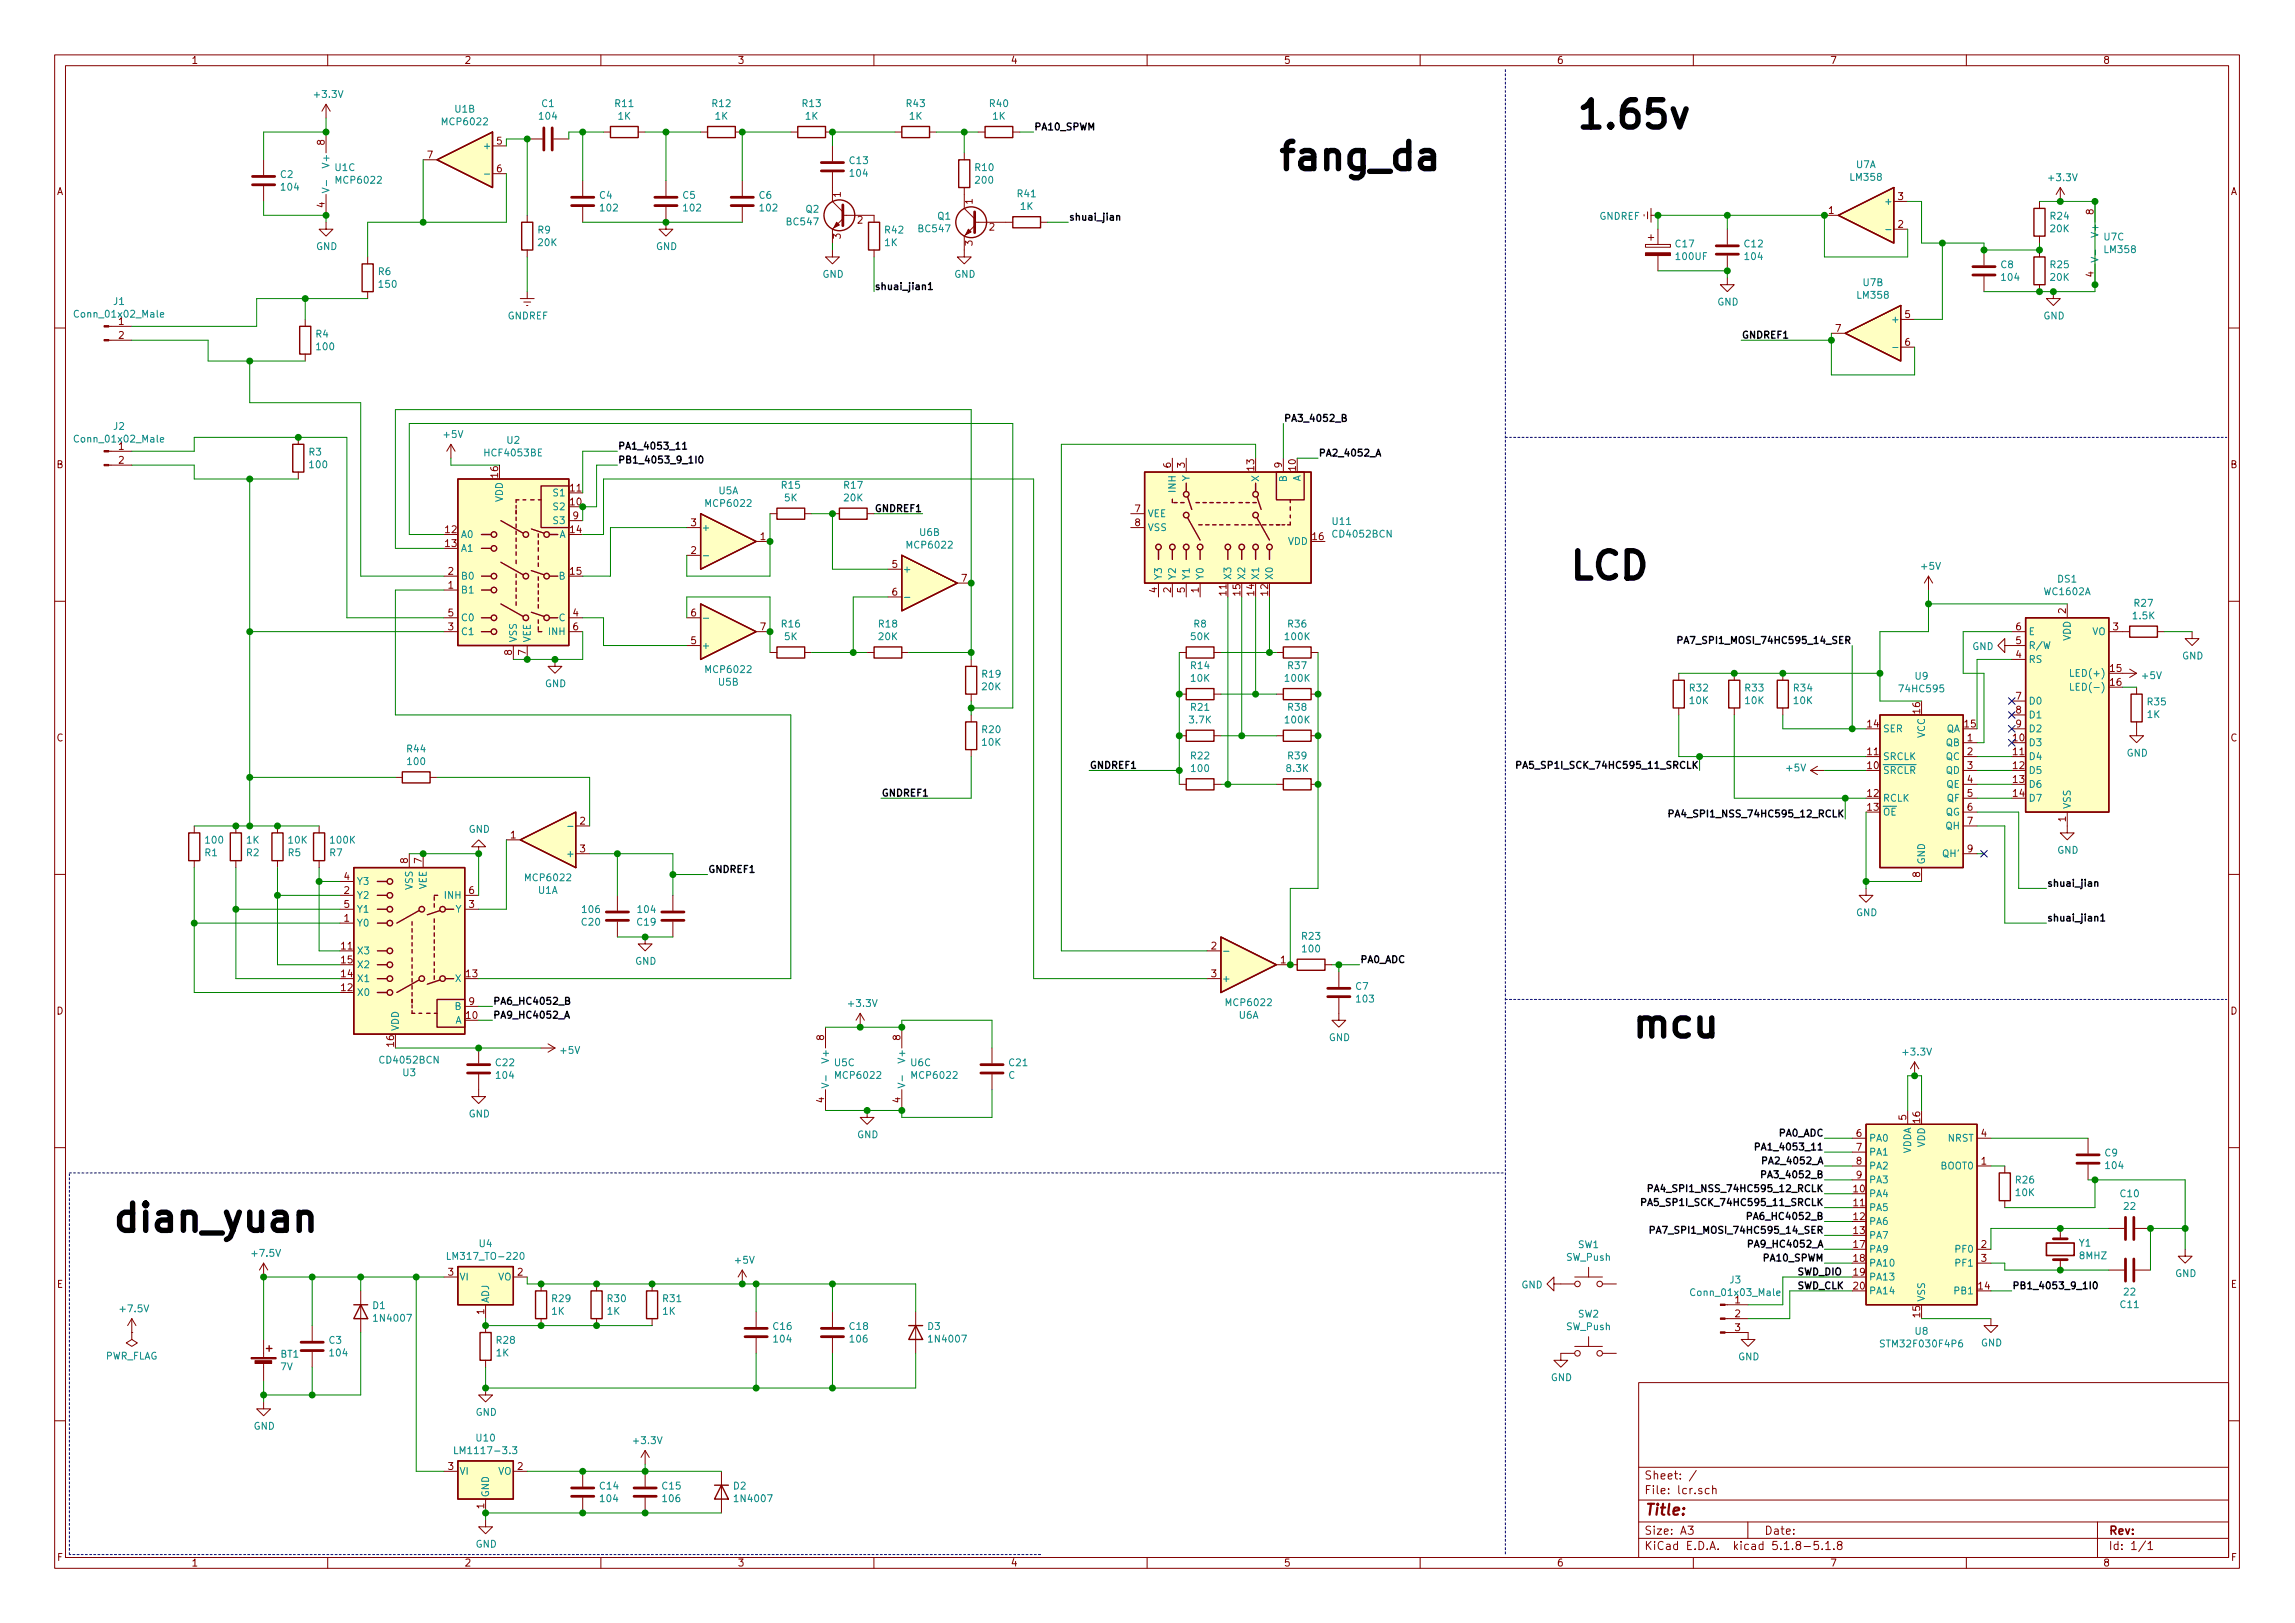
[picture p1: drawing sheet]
<svg xmlns="http://www.w3.org/2000/svg" width="420mm" height="297mm" viewBox="0 0 420 297" stroke-linecap="round" stroke-linejoin="round" font-family="sans-serif">
<defs><g id="words">
<g font-size="7">
<text x="288.3" y="23.5">1.65v</text>
<text x="233.7" y="31.1">fang_da</text>
<text x="287" y="106.1">LCD</text>
<text x="298.4" y="189.9">mcu</text>
<text x="20.3" y="225.4">dian_yuan</text>
</g>
<text font-size="2.8" fill="#840000" x="301" y="277.3">Title:</text>
<g font-size="2.1" fill="#840000">
<text x="301" y="273.5">File: lcr.sch</text>
<text x="301" y="270.8">Sheet: /</text>
<text x="301" y="280.9">Size: A3</text>
<text x="323" y="280.9">Date:</text>
<text x="386" y="280.9">Rev:</text>
<text x="301" y="283.7">KiCad E.D.A. kicad 5.1.8-5.1.8</text>
<text x="386" y="283.7">Id: 1/1</text>
</g>
<g font-size="1.8" fill="#840000">
<text x="35" y="11.7">1</text>
<text x="85" y="11.7">2</text>
<text x="135" y="11.7">3</text>
<text x="185" y="11.7">4</text>
<text x="235" y="11.7">5</text>
<text x="285" y="11.7">6</text>
<text x="335" y="11.7">7</text>
<text x="385" y="11.7">8</text>
<text x="59.4" y="26.6" transform="rotate(-90 59.4 26.6)">8</text>
<text x="78.3" y="29">7</text>
<text x="91" y="26.5">5</text>
<text x="10.4" y="35.7">A</text>
<text x="91" y="31.5">6</text>
<text x="408.4" y="35.7">A</text>
<text x="59.4" y="38" transform="rotate(-90 59.4 38)">4</text>
<text x="153.9" y="36.1" transform="rotate(-90 153.9 36.1)">1</text>
<text x="157" y="40.9">2</text>
<text x="178.1" y="37.3" transform="rotate(-90 178.1 37.3)">1</text>
<text x="334.8" y="39.2">1</text>
<text x="347.5" y="41.7">2</text>
<text x="347.5" y="36.6">3</text>
<text x="383.3" y="39.3" transform="rotate(-90 383.3 39.3)">8</text>
<text x="153.9" y="43.7" transform="rotate(-90 153.9 43.7)">3</text>
<text x="178.1" y="45" transform="rotate(-90 178.1 45)">3</text>
<text x="181.1" y="42.2">2</text>
<text x="383.3" y="50.7" transform="rotate(-90 383.3 50.7)">4</text>
<text x="21.7" y="59.5">1</text>
<text x="348.8" y="58.2">5</text>
<text x="21.7" y="62">2</text>
<text x="336.1" y="60.7">7</text>
<text x="348.8" y="63.3">6</text>
<text x="21.7" y="82.3">1</text>
<text x="10.4" y="85.7">B</text>
<text x="21.7" y="84.9">2</text>
<text x="91.2" y="87.4" transform="rotate(-90 91.2 87.4)">16</text>
<text x="104.4" y="90">11</text>
<text x="214.4" y="85.6" transform="rotate(-90 214.4 85.6)">6</text>
<text x="216.9" y="85.6" transform="rotate(-90 216.9 85.6)">3</text>
<text x="229.6" y="86.1" transform="rotate(-90 229.6 86.1)">13</text>
<text x="234.7" y="85.6" transform="rotate(-90 234.7 85.6)">9</text>
<text x="237.2" y="86.1" transform="rotate(-90 237.2 86.1)">10</text>
<text x="408.4" y="85.7">B</text>
<text x="104.4" y="92.5">10</text>
<text x="104.9" y="95">9</text>
<text x="207.8" y="93.8">7</text>
<text x="81.6" y="97.6">12</text>
<text x="81.6" y="100.1">13</text>
<text x="104.4" y="97.6">14</text>
<text x="126.5" y="101.4">2</text>
<text x="126.5" y="96.3">3</text>
<text x="139.2" y="98.8">1</text>
<text x="207.8" y="96.3">8</text>
<text x="240.3" y="98.8">16</text>
<text x="82.1" y="107.7">1</text>
<text x="82.1" y="105.2">2</text>
<text x="104.4" y="105.2">15</text>
<text x="163.3" y="103.9">5</text>
<text x="176" y="106.5">7</text>
<text x="82.1" y="112.8">5</text>
<text x="104.9" y="112.8">4</text>
<text x="126.5" y="112.8">6</text>
<text x="163.3" y="109">6</text>
<text x="211.8" y="108.5" transform="rotate(-90 211.8 108.5)">4</text>
<text x="214.4" y="108.5" transform="rotate(-90 214.4 108.5)">2</text>
<text x="216.9" y="108.5" transform="rotate(-90 216.9 108.5)">5</text>
<text x="219.5" y="108.5" transform="rotate(-90 219.5 108.5)">1</text>
<text x="224.5" y="109" transform="rotate(-90 224.5 109)">11</text>
<text x="227.1" y="109" transform="rotate(-90 227.1 109)">15</text>
<text x="229.6" y="109" transform="rotate(-90 229.6 109)">14</text>
<text x="232.2" y="109" transform="rotate(-90 232.2 109)">12</text>
<text x="378.2" y="112.3" transform="rotate(-90 378.2 112.3)">2</text>
<text x="82.1" y="115.4">3</text>
<text x="93.7" y="119.9" transform="rotate(-90 93.7 119.9)">8</text>
<text x="96.3" y="119.9" transform="rotate(-90 96.3 119.9)">7</text>
<text x="104.9" y="115.4">6</text>
<text x="126.5" y="117.9">5</text>
<text x="139.2" y="115.4">7</text>
<text x="369.1" y="117.9">5</text>
<text x="369.1" y="115.4">6</text>
<text x="386.9" y="115.4">3</text>
<text x="369.1" y="120.4">4</text>
<text x="386.4" y="123">15</text>
<text x="386.4" y="125.5">16</text>
<text x="351.5" y="130.5" transform="rotate(-90 351.5 130.5)">16</text>
<text x="369.1" y="128.1">7</text>
<text x="369.1" y="130.6">8</text>
<text x="10.4" y="135.7">C</text>
<text x="341.9" y="133.1">14</text>
<text x="359.7" y="133.1">15</text>
<text x="360.2" y="135.7">1</text>
<text x="368.6" y="135.7">10</text>
<text x="369.1" y="133.1">9</text>
<text x="408.4" y="135.7">C</text>
<text x="341.9" y="140.8">10</text>
<text x="341.9" y="138.2">11</text>
<text x="360.2" y="138.2">2</text>
<text x="360.2" y="140.8">3</text>
<text x="360.2" y="143.3">4</text>
<text x="368.6" y="138.2">11</text>
<text x="368.6" y="140.8">12</text>
<text x="368.6" y="143.3">13</text>
<text x="341.9" y="145.8">12</text>
<text x="341.9" y="148.4">13</text>
<text x="360.2" y="145.8">5</text>
<text x="360.2" y="148.4">6</text>
<text x="368.6" y="145.8">14</text>
<text x="93.5" y="153.5">1</text>
<text x="106.2" y="150.9">2</text>
<text x="106.2" y="156">3</text>
<text x="360.2" y="150.9">7</text>
<text x="360.2" y="156">9</text>
<text x="378.2" y="150.4" transform="rotate(-90 378.2 150.4)">1</text>
<text x="63" y="161.1">4</text>
<text x="74.7" y="158" transform="rotate(-90 74.7 158)">8</text>
<text x="77.2" y="158" transform="rotate(-90 77.2 158)">7</text>
<text x="351.5" y="160.5" transform="rotate(-90 351.5 160.5)">8</text>
<text x="63" y="163.6">2</text>
<text x="63" y="166.2">5</text>
<text x="85.9" y="166.2">3</text>
<text x="85.9" y="163.6">6</text>
<text x="62.5" y="173.8">11</text>
<text x="63" y="168.7">1</text>
<text x="221.8" y="173.8">2</text>
<text x="62.5" y="178.9">14</text>
<text x="62.5" y="176.3">15</text>
<text x="85.4" y="178.9">13</text>
<text x="221.8" y="178.9">3</text>
<text x="234.5" y="176.3">1</text>
<text x="10.4" y="185.7">D</text>
<text x="62.5" y="181.4">12</text>
<text x="85.9" y="183.9">9</text>
<text x="408.4" y="185.7">D</text>
<text x="72.1" y="191.5" transform="rotate(-90 72.1 191.5)">16</text>
<text x="85.4" y="186.5">10</text>
<text x="150.9" y="190.4" transform="rotate(-90 150.9 190.4)">8</text>
<text x="164.8" y="190.4" transform="rotate(-90 164.8 190.4)">8</text>
<text x="150.9" y="201.8" transform="rotate(-90 150.9 201.8)">4</text>
<text x="164.8" y="201.8" transform="rotate(-90 164.8 201.8)">4</text>
<text x="339.9" y="208.1">6</text>
<text x="349" y="205" transform="rotate(-90 349 205)">5</text>
<text x="351.5" y="205.5" transform="rotate(-90 351.5 205.5)">16</text>
<text x="362.7" y="208.1">4</text>
<text x="339.9" y="210.6">7</text>
<text x="339.9" y="213.1">8</text>
<text x="339.9" y="215.7">9</text>
<text x="362.7" y="213.1">1</text>
<text x="339.4" y="218.2">10</text>
<text x="339.4" y="220.8">11</text>
<text x="339.4" y="223.3">12</text>
<text x="339.4" y="225.8">13</text>
<text x="82.1" y="233.5">3</text>
<text x="94.8" y="233.5">2</text>
<text x="339.4" y="228.4">17</text>
<text x="339.4" y="230.9">18</text>
<text x="339.4" y="233.5">19</text>
<text x="362.7" y="228.4">2</text>
<text x="362.7" y="230.9">3</text>
<text x="10.4" y="235.7">E</text>
<text x="317.7" y="238.5">1</text>
<text x="339.4" y="236">20</text>
<text x="362.3" y="236">14</text>
<text x="408.4" y="235.7">E</text>
<text x="88.6" y="240.5" transform="rotate(-90 88.6 240.5)">1</text>
<text x="317.7" y="241.1">2</text>
<text x="317.7" y="243.6">3</text>
<text x="351.5" y="241" transform="rotate(-90 351.5 241)">15</text>
<text x="82.1" y="269">3</text>
<text x="94.8" y="269">2</text>
<text x="88.6" y="276.1" transform="rotate(-90 88.6 276.1)">1</text>
<text x="10.5" y="285.7">F</text>
<text x="35" y="286.7">1</text>
<text x="85" y="286.7">2</text>
<text x="135" y="286.7">3</text>
<text x="185" y="286.7">4</text>
<text x="235" y="286.7">5</text>
<text x="285" y="286.7">6</text>
<text x="335" y="286.7">7</text>
<text x="385" y="286.7">8</text>
<text x="408.5" y="285.7">F</text>
</g>
<g font-size="1.8" fill="#008484">
<text x="57.7" y="17.9">+3.3V</text>
<text x="81.2" y="22.9">MCP6022</text>
<text x="83.3" y="20.6">U1B</text>
<text x="98.8" y="21.9">104</text>
<text x="99.2" y="19.6">C1</text>
<text x="112.7" y="19.6">R11</text>
<text x="113.2" y="21.9">1K</text>
<text x="130.5" y="19.6">R12</text>
<text x="131" y="21.9">1K</text>
<text x="147" y="19.6">R13</text>
<text x="147.5" y="21.9">1K</text>
<text x="166" y="19.6">R43</text>
<text x="166.5" y="21.9">1K</text>
<text x="181.3" y="19.6">R40</text>
<text x="181.8" y="21.9">1K</text>
<text x="89" y="27.3">+</text>
<text x="51.4" y="32.6">C2</text>
<text x="51.6" y="34.9">104</text>
<text x="60.3" y="30.3" transform="rotate(-90 60.3 30.3)">V+</text>
<text x="61.4" y="31.3">U1C</text>
<text x="61.7" y="33.6">MCP6022</text>
<text x="155.6" y="30">C13</text>
<text x="155.7" y="32.3">104</text>
<text x="178.6" y="31.3">R10</text>
<text x="178.7" y="33.6">200</text>
<text x="338.9" y="33.1">LM358</text>
<text x="339.9" y="30.8">U7A</text>
<text x="375.2" y="33.2">+3.3V</text>
<text x="109.8" y="36.4">C4</text>
<text x="110" y="38.7">102</text>
<text x="125" y="36.4">C5</text>
<text x="125.2" y="38.7">102</text>
<text x="139" y="36.4">C6</text>
<text x="139.2" y="38.7">102</text>
<text x="144.2" y="41.2">BC547</text>
<text x="147.6" y="38.9">Q2</text>
<text x="171.7" y="40.2">Q1</text>
<text x="186.3" y="36.1">R41</text>
<text x="186.8" y="38.4">1K</text>
<text x="292.8" y="40.2">GNDREF</text>
<text x="345.5" y="37.5">+</text>
<text x="375.4" y="40.2">R24</text>
<text x="57.9" y="45.8">GND</text>
<text x="98.5" y="42.7">R9</text>
<text x="98.6" y="45">20K</text>
<text x="120.1" y="45.8">GND</text>
<text x="162" y="45">1K</text>
<text x="162.1" y="42.7">R42</text>
<text x="168.3" y="42.5">BC547</text>
<text x="306.8" y="45.3">C17</text>
<text x="307" y="47.6">100UF</text>
<text x="319.4" y="45.3">C12</text>
<text x="319.6" y="47.6">104</text>
<text x="375.4" y="42.5">20K</text>
<text x="384.2" y="43" transform="rotate(-90 384.2 43)">V+</text>
<text x="385.2" y="44">U7C</text>
<text x="385.4" y="46.3">LM358</text>
<text x="69.3" y="50.4">R6</text>
<text x="69.5" y="52.7">150</text>
<text x="150.6" y="50.8">GND</text>
<text x="174.7" y="50.8">GND</text>
<text x="341.1" y="52.4">U7B</text>
<text x="366.3" y="49.1">C8</text>
<text x="366.5" y="51.4">104</text>
<text x="375.4" y="49.1">R25</text>
<text x="375.4" y="51.4">20K</text>
<text x="14.1" y="58.1">Conn_01x02_Male</text>
<text x="20.8" y="55.8">J1</text>
<text x="92.9" y="58.5">GNDREF</text>
<text x="314.4" y="55.9">GND</text>
<text x="340.2" y="54.7">LM358</text>
<text x="346.8" y="59.1">+</text>
<text x="374.1" y="58.5">GND</text>
<text x="57.9" y="61.8">R4</text>
<text x="58.1" y="64.1">100</text>
<text x="14.1" y="81">Conn_01x02_Male</text>
<text x="20.8" y="78.7">J2</text>
<text x="56.6" y="83.4">R3</text>
<text x="81.3" y="80.1">+5V</text>
<text x="89" y="83.5">HCF4053BE</text>
<text x="92.9" y="81.2">U2</text>
<text x="56.8" y="85.7">100</text>
<text x="143.2" y="89.4">R15</text>
<text x="154.6" y="89.4">R17</text>
<text x="215.3" y="90" transform="rotate(-90 215.3 90)">INH</text>
<text x="217.8" y="88.1" transform="rotate(-90 217.8 88.1)">Y</text>
<text x="230.5" y="88.1" transform="rotate(-90 230.5 88.1)">X</text>
<text x="235.6" y="88.2" transform="rotate(-90 235.6 88.2)">B</text>
<text x="238.1" y="88.2" transform="rotate(-90 238.1 88.2)">A</text>
<text x="92.1" y="91.9" transform="rotate(-90 92.1 91.9)">VDD</text>
<text x="101.5" y="93.4">S2</text>
<text x="101.5" y="90.8">S1</text>
<text x="101.5" y="95.9">S3</text>
<text x="129.4" y="92.8">MCP6022</text>
<text x="131.6" y="90.5">U5A</text>
<text x="143.7" y="91.8">5K</text>
<text x="154.6" y="91.8">20K</text>
<text x="210.1" y="94.7">VEE</text>
<text x="84.3" y="98.5">A0</text>
<text x="84.3" y="101">A1</text>
<text x="102.4" y="98.5">A</text>
<text x="128.4" y="97.2">+</text>
<text x="166.2" y="100.4">MCP6022</text>
<text x="168.4" y="98.1">U6B</text>
<text x="210.1" y="97.2">VSS</text>
<text x="235.8" y="99.7">VDD</text>
<text x="244" y="96.1">U11</text>
<text x="244.2" y="98.4">CD4052BCN</text>
<text x="84.3" y="106.1">B0</text>
<text x="102.4" y="106.1">B</text>
<text x="165.2" y="104.8">+</text>
<text x="212.7" y="106.2" transform="rotate(-90 212.7 106.2)">Y3</text>
<text x="215.3" y="106.2" transform="rotate(-90 215.3 106.2)">Y2</text>
<text x="217.8" y="106.2" transform="rotate(-90 217.8 106.2)">Y1</text>
<text x="220.3" y="106.2" transform="rotate(-90 220.3 106.2)">Y0</text>
<text x="225.4" y="106.2" transform="rotate(-90 225.4 106.2)">X3</text>
<text x="228" y="106.2" transform="rotate(-90 228 106.2)">X2</text>
<text x="230.5" y="106.2" transform="rotate(-90 230.5 106.2)">X1</text>
<text x="233" y="106.2" transform="rotate(-90 233 106.2)">X0</text>
<text x="351.8" y="104.3">+5V</text>
<text x="376.8" y="106.6">DS1</text>
<text x="84.3" y="108.6">B1</text>
<text x="84.3" y="113.7">C0</text>
<text x="102.4" y="113.7">C</text>
<text x="374.4" y="108.9">WC1602A</text>
<text x="390.6" y="113.3">1.5K</text>
<text x="390.8" y="111">R27</text>
<text x="84.3" y="116.2">C1</text>
<text x="94.6" y="117.6" transform="rotate(-90 94.6 117.6)">VSS</text>
<text x="97.2" y="117.6" transform="rotate(-90 97.2 117.6)">VEE</text>
<text x="100.6" y="116.2">INH</text>
<text x="128.4" y="118.8">+</text>
<text x="143.2" y="114.8">R16</text>
<text x="143.7" y="117.2">5K</text>
<text x="160.9" y="114.8">R18</text>
<text x="160.9" y="117.2">20K</text>
<text x="218.1" y="117.2">50K</text>
<text x="218.6" y="114.8">R8</text>
<text x="235.4" y="117.2">100K</text>
<text x="235.9" y="114.8">R36</text>
<text x="361.1" y="119">GND</text>
<text x="371.3" y="118.8">R/W</text>
<text x="371.3" y="116.2">E</text>
<text x="379.1" y="117.3" transform="rotate(-90 379.1 117.3)">VDD</text>
<text x="383" y="116.2">VO</text>
<text x="99.8" y="125.8">GND</text>
<text x="129.4" y="123.2">MCP6022</text>
<text x="131.6" y="125.5">U5B</text>
<text x="179.9" y="124">R19</text>
<text x="218.1" y="122.5">R14</text>
<text x="218.1" y="124.8">10K</text>
<text x="235.4" y="124.8">100K</text>
<text x="235.9" y="122.5">R37</text>
<text x="350.7" y="124.4">U9</text>
<text x="371.3" y="121.3">RS</text>
<text x="379.8" y="123.9">LED(+)</text>
<text x="392.3" y="124.3">+5V</text>
<text x="399.5" y="120.7">GND</text>
<text x="179.9" y="126.3">20K</text>
<text x="218.1" y="130.1">R21</text>
<text x="235.9" y="130.1">R38</text>
<text x="309.4" y="126.6">R32</text>
<text x="309.4" y="128.9">10K</text>
<text x="319.6" y="126.6">R33</text>
<text x="319.6" y="128.9">10K</text>
<text x="328.4" y="126.6">R34</text>
<text x="328.4" y="128.9">10K</text>
<text x="348.1" y="126.7">74HC595</text>
<text x="371.3" y="128.9">D0</text>
<text x="371.3" y="131.5">D1</text>
<text x="380.3" y="126.4">LED(-)</text>
<text x="393.1" y="131.4">1K</text>
<text x="393.2" y="129.1">R35</text>
<text x="74.6" y="137.7">R44</text>
<text x="179.9" y="134.2">R20</text>
<text x="179.9" y="136.5">10K</text>
<text x="217.9" y="132.4">3.7K</text>
<text x="235.4" y="132.4">100K</text>
<text x="344.7" y="134">SER</text>
<text x="352.4" y="135.1" transform="rotate(-90 352.4 135.1)">VCC</text>
<text x="356.3" y="136.6">QB</text>
<text x="356.3" y="134">QA</text>
<text x="371.3" y="136.6">D3</text>
<text x="371.3" y="134">D2</text>
<text x="74.7" y="140">100</text>
<text x="218.1" y="139">R22</text>
<text x="218.2" y="141.3">100</text>
<text x="235.6" y="141.3">8.3K</text>
<text x="235.9" y="139">R39</text>
<text x="327.2" y="141.2">+5V</text>
<text x="344.7" y="141.6">SRCLR</text>
<text x="344.7" y="139.1">SRCLK</text>
<text x="356.3" y="139.1">QC</text>
<text x="356.3" y="141.6">QD</text>
<text x="371.3" y="139.1">D4</text>
<text x="371.3" y="141.6">D5</text>
<text x="389.3" y="138.5">GND</text>
<text x="344.7" y="146.7">RCLK</text>
<text x="344.7" y="149.3">OE</text>
<text x="356.2" y="149.3">QG</text>
<text x="356.3" y="144.2">QE</text>
<text x="356.4" y="146.7">QF</text>
<text x="371.3" y="144.2">D6</text>
<text x="371.3" y="146.7">D7</text>
<text x="379.1" y="148.1" transform="rotate(-90 379.1 148.1)">VSS</text>
<text x="37.7" y="154.4">100</text>
<text x="45.2" y="154.4">1K</text>
<text x="52.9" y="154.4">10K</text>
<text x="60.6" y="154.4">100K</text>
<text x="85.8" y="152.4">GND</text>
<text x="356.3" y="151.8">QH</text>
<text x="37.5" y="156.7">R1</text>
<text x="45.2" y="156.7">R2</text>
<text x="52.8" y="156.7">R5</text>
<text x="60.4" y="156.7">R7</text>
<text x="65.3" y="162">Y3</text>
<text x="96.4" y="161.3">MCP6022</text>
<text x="104.2" y="156.9">+</text>
<text x="352.4" y="158.3" transform="rotate(-90 352.4 158.3)">GND</text>
<text x="355.8" y="156.9">QH'</text>
<text x="376.6" y="156.2">GND</text>
<text x="65.3" y="164.5">Y2</text>
<text x="65.3" y="167">Y1</text>
<text x="75.6" y="162.8" transform="rotate(-90 75.6 162.8)">VSS</text>
<text x="78.1" y="162.8" transform="rotate(-90 78.1 162.8)">VEE</text>
<text x="81.5" y="164.5">INH</text>
<text x="83.4" y="167">Y</text>
<text x="98.6" y="163.6">U1A</text>
<text x="106.7" y="167.1">106</text>
<text x="116.9" y="167.1">104</text>
<text x="339.8" y="167.7">GND</text>
<text x="65.3" y="169.6">Y0</text>
<text x="106.6" y="169.4">C20</text>
<text x="116.7" y="169.4">C19</text>
<text x="238.4" y="172">R23</text>
<text x="65.3" y="174.7">X3</text>
<text x="65.3" y="179.7">X1</text>
<text x="65.3" y="177.2">X2</text>
<text x="83.4" y="179.7">X</text>
<text x="116.3" y="176.6">GND</text>
<text x="223.6" y="179.7">+</text>
<text x="238.6" y="174.3">100</text>
<text x="65.3" y="182.3">X0</text>
<text x="83.3" y="184.8">B</text>
<text x="155.5" y="184.3">+3.3V</text>
<text x="224.7" y="184.1">MCP6022</text>
<text x="248.2" y="181.2">C7</text>
<text x="248.4" y="183.5">103</text>
<text x="73" y="188.8" transform="rotate(-90 73 188.8)">VDD</text>
<text x="83.3" y="187.4">A</text>
<text x="226.8" y="186.4">U6A</text>
<text x="243.3" y="190.5">GND</text>
<text x="69.7" y="194.7">CD4052BCN</text>
<text x="73.8" y="197">U3</text>
<text x="90.8" y="195.1">C22</text>
<text x="91" y="197.4">104</text>
<text x="102.7" y="192.9">+5V</text>
<text x="151.8" y="194.1" transform="rotate(-90 151.8 194.1)">V+</text>
<text x="152.8" y="195.1">U5C</text>
<text x="153.2" y="197.4">MCP6022</text>
<text x="165.7" y="194.1" transform="rotate(-90 165.7 194.1)">V+</text>
<text x="166.8" y="195.1">U6C</text>
<text x="167.1" y="197.4">MCP6022</text>
<text x="184.6" y="197.4">C</text>
<text x="184.8" y="195.1">C21</text>
<text x="348.6" y="193.2">+3.3V</text>
<text x="85.8" y="204.5">GND</text>
<text x="156.9" y="208.3">GND</text>
<text x="342.1" y="209">PA0</text>
<text x="356.6" y="209">NRST</text>
<text x="342.1" y="211.5">PA1</text>
<text x="342.1" y="214">PA2</text>
<text x="349.9" y="211.3" transform="rotate(-90 349.9 211.3)">VDDA</text>
<text x="352.4" y="210" transform="rotate(-90 352.4 210)">VDD</text>
<text x="355.3" y="214">BOOT0</text>
<text x="385.4" y="211.6">C9</text>
<text x="385.6" y="214">104</text>
<text x="342.1" y="219.1">PA4</text>
<text x="342.1" y="221.7">PA5</text>
<text x="342.1" y="216.6">PA3</text>
<text x="369.1" y="216.6">R26</text>
<text x="369.1" y="218.9">10K</text>
<text x="388.3" y="219.1">C10</text>
<text x="388.9" y="221.4">22</text>
<text x="342.1" y="224.2">PA6</text>
<text x="342.1" y="226.7">PA7</text>
<text x="46.3" y="230">+7.5V</text>
<text x="82.7" y="230.6">LM317_TO-220</text>
<text x="87.8" y="228.3">U4</text>
<text x="134.7" y="231.3">+5V</text>
<text x="286.8" y="230.7">SW_Push</text>
<text x="288.9" y="228.4">SW1</text>
<text x="342.1" y="229.3">PA9</text>
<text x="342.1" y="231.8">PA10</text>
<text x="358.2" y="229.3">PF0</text>
<text x="358.2" y="231.8">PF1</text>
<text x="380.7" y="228.2">Y1</text>
<text x="380.8" y="230.5">8MHZ</text>
<text x="398.2" y="233.7">GND</text>
<text x="68.3" y="239.6">D1</text>
<text x="84.1" y="234.4">VI</text>
<text x="89.5" y="238.5" transform="rotate(-90 89.5 238.5)">ADJ</text>
<text x="91.2" y="234.4">VO</text>
<text x="101.1" y="238.3">R29</text>
<text x="111.3" y="238.3">R30</text>
<text x="121.4" y="238.3">R31</text>
<text x="278.5" y="235.8">GND</text>
<text x="310" y="237.2">Conn_01x03_Male</text>
<text x="316.7" y="234.9">J3</text>
<text x="342.1" y="234.4">PA13</text>
<text x="342.1" y="236.9">PA14</text>
<text x="352.4" y="238.3" transform="rotate(-90 352.4 238.3)">VSS</text>
<text x="358" y="236.9">PB1</text>
<text x="388.3" y="239.4">C11</text>
<text x="388.9" y="237.1">22</text>
<text x="22.2" y="240.2">+7.5V</text>
<text x="60.3" y="245.9">C3</text>
<text x="68.7" y="241.9">1N4007</text>
<text x="91" y="245.9">R28</text>
<text x="101" y="240.6">1K</text>
<text x="111.2" y="240.6">1K</text>
<text x="121.4" y="240.6">1K</text>
<text x="141.6" y="243.4">C16</text>
<text x="141.8" y="245.7">104</text>
<text x="155.6" y="243.4">C18</text>
<text x="155.7" y="245.7">106</text>
<text x="169.9" y="243.4">D3</text>
<text x="170.3" y="245.7">1N4007</text>
<text x="286.8" y="243.4">SW_Push</text>
<text x="288.9" y="241.1">SW2</text>
<text x="350.7" y="244.3">U8</text>
<text x="19.2" y="248.8">PWR_FLAG</text>
<text x="51.4" y="248.5">BT1</text>
<text x="51.4" y="250.8">7V</text>
<text x="60.5" y="248.2">104</text>
<text x="90.9" y="248.2">1K</text>
<text x="318.2" y="249">GND</text>
<text x="344.8" y="246.6">STM32F030F4P6</text>
<text x="362.7" y="246.4">GND</text>
<text x="283.9" y="252.8">GND</text>
<text x="46.4" y="261.7">GND</text>
<text x="87.1" y="259.1">GND</text>
<text x="87.3" y="263.8">U10</text>
<text x="84.1" y="269.9">VI</text>
<text x="84.2" y="266.1">LM1117-3.3</text>
<text x="91.2" y="269.9">VO</text>
<text x="116.2" y="264.3">+3.3V</text>
<text x="89.5" y="274.1" transform="rotate(-90 89.5 274.1)">GND</text>
<text x="109.9" y="272.6">C14</text>
<text x="110" y="274.9">104</text>
<text x="121.3" y="272.6">C15</text>
<text x="121.4" y="274.9">106</text>
<text x="134.3" y="272.6">D2</text>
<text x="134.8" y="274.9">1N4007</text>
<text x="87.1" y="283.2">GND</text>
</g>
<g font-size="1.8">
<text x="189.2" y="23.9">PA10_SPWM</text>
<text x="195.6" y="40.4">shuai_jian</text>
<text x="160" y="53.1">shuai_jian1</text>
<text x="318.8" y="62">GNDREF1</text>
<text x="234.9" y="77.2">PA3_4052_B</text>
<text x="113" y="82.3">PA1_4053_11</text>
<text x="241.3" y="83.6">PA2_4052_A</text>
<text x="113" y="84.8">PB1_4053_9_1I0</text>
<text x="160" y="93.7">GNDREF1</text>
<text x="309.3" y="117.8">PA7_SPI1_MOSI_74HC595_14_SER</text>
<text x="199.4" y="140.7">GNDREF1</text>
<text x="279.7" y="140.7">PA5_SP1I_SCK_74HC595_11_SRCLK</text>
<text x="161.3" y="145.8">GNDREF1</text>
<text x="307.6" y="149.6">PA4_SPI1_NSS_74HC595_12_RCLK</text>
<text x="129.5" y="159.8">GNDREF1</text>
<text x="374.6" y="162.3">shuai_jian</text>
<text x="374.6" y="168.6">shuai_jian1</text>
<text x="248.9" y="176.3">PA0_ADC</text>
<text x="90.2" y="183.9">PA6_HC4052_B</text>
<text x="90.2" y="186.4">PA9_HC4052_A</text>
<text x="325.8" y="208">PA0_ADC</text>
<text x="322.7" y="210.6">PA1_4053_11</text>
<text x="323.4" y="215.6">PA3_4052_B</text>
<text x="323.4" y="213.1">PA2_4052_A</text>
<text x="302.6" y="220.7">PA5_SP1I_SCK_74HC595_11_SRCLK</text>
<text x="303.8" y="218.2">PA4_SPI1_NSS_74HC595_12_RCLK</text>
<text x="304.2" y="225.8">PA7_SPI1_MOSI_74HC595_14_SER</text>
<text x="320.8" y="223.3">PA6_HC4052_B</text>
<text x="320.8" y="228.3">PA9_HC4052_A</text>
<text x="323.1" y="230.9">PA10_SPWM</text>
<text x="328.9" y="233.4">SWD_DIO</text>
<text x="328.9" y="236">SWD_CLK</text>
<text x="368.3" y="236">PB1_4053_9_1I0</text>
</g>
</g></defs>
<g fill="none" stroke="#840000" stroke-width=".18">
<path d="M10 10h400v277h-400zM12 12h396v273.1h-396zM59.7 19.1l-.8 1.3M59.7 19.1v2.5M59.7 19.1l.8 1.3M60 10v2M110 10v2M160 10v2M210 10v2M260 10v2M310 10v2M360 10v2"/>
<path d="M48.3 29.2v2.8M48.3 34.1v2.8M59.7 24.2v3.8M59.7 35.6v3.8M77.5 29.2h2.5M90.2 26.7h2.5M90.2 31.8h2.5M96.5 39.4v1.3M96.5 25.4h2.8M101.3 25.4h2.8M106.7 33.1v2.8M106.7 37.9v2.8"/>
<path d="M110.5 24.2h1.3M116.8 24.2h1.3M121.9 37.9v4h1.3l-1.3 1.3-1.3-1.3h1.3M121.9 33.1v2.8M128.3 24.2h1.2M134.6 24.2h1.3M135.9 33.1v2.8M135.9 37.9v2.8M144.8 24.2h1.2M151.1 24.2h1.3M152.4 26.7v2.8M152.4 31.5v5.4l1.9 1.9"/>
<path d="M154.3 39.4h5.7v1.3M163.8 24.2h1.3M170.2 24.2h1.2M176.5 34.3v3.8l1.9 1.9M176.5 28v1.2M179.1 24.2h1.2M185.4 24.2h1.3M301 39.3v.2M301.6 38.8v1.2M302.3 39.4h1.2M302.3 38.1v2.6M334 39.4h2.5"/>
<path d="M346.7 36.9h2.5M373.4 36.9v1.2M377.2 34.3v2.6M377.2 34.3l-.8 1.3M377.2 34.3l.8 1.3M383.5 36.9v3.8M19.9 59.7h4.2M55.9 58.5v1.2M59.7 40.7v1.2h1.3l-1.3 1.3-1.3-1.3h1.3M67.3 47v1.3M67.3 53.4v1.2M95.2 54.6h2.6"/>
<path d="M95.9 55.3h1.3M96.4 55.9h.2M96.5 45.8v1.2M96.5 53.4v1.2M152.4 45.8v1.2h1.3l-1.3 1.3-1.3-1.3h1.3M154.3 40l-1.9 1.9v2.6M160 45.8v1.2M178.4 41.3l-1.9 1.9v3.8h1.3l-1.3 1.3-1.2-1.3h1.2M178.4 40.7h7M190.5 40.7h1.3M301.2 44.7h4.6v.5h-4.6zM301.8 43.5h1"/>
<path d="M302.3 43v1M303.5 41.9v2.8M303.5 46.8v2.8M316.2 50.8v1.3h1.3l-1.3 1.3-1.2-1.3h1.2M316.2 41.9v2.8M316.2 46.8v2.8M346.7 41.9h2.5M348 58.5h2.5M363.2 45.8v2.8M363.2 50.6v2.8M373.4 43.2v1.3M373.4 45.8v1.2"/>
<path d="M373.4 52.1v1.3M375.9 53.4v1.2h1.3l-1.3 1.3-1.3-1.3h1.3M383.5 48.3v3.8M10 60h2M19.9 62.3h4.2M55.9 64.8v1.3M335.3 61h2.5M348 63.5h2.5M408 60h2M19.9 85.1h4.2M19.9 82.6h4.2M54.6 80v1.3"/>
<path d="M54.6 86.4v1.3M82.5 81.3l-.7 1.3M82.5 81.3v2.6M82.5 81.3l.8 1.3M104.1 95.3h2.6M125.7 96.6h2.6M138.4 99.1h2.6M141 94h1.2M147.3 94h1.3M152.4 94h1.3M158.7 94h1.3M207 94h2.5"/>
<path d="M207 96.6h2.5M214.6 83.9v2.5M217.2 83.9v2.5M234.9 83.9v2.5M10 110h2M81.3 115.6h2.5M81.3 113.1h2.5M81.3 108h2.5M81.3 105.4h2.5M94 118.1v2.6M96.5 118.1v2.6M104.1 115.6h2.6"/>
<path d="M104.1 113.1h2.6M125.7 118.1h2.6M125.7 113.1h2.6M125.7 101.6h2.6M138.4 115.6h2.6M141 119.4h1.2M147.3 119.4h1.3M158.7 119.4h1.3M162.6 104.2h2.5M162.6 109.3h2.5M165.1 119.4h1.3M175.3 106.7h2.5"/>
<path d="M212.1 106.7v2.6M214.6 106.7v2.6M215.9 119.4h1.3M217.2 106.7v2.6M219.7 106.7v2.6M222.2 119.4h1.3M233.7 119.4h1.2M240 119.4h1.3M353.1 105.4l-.8 1.3M353.1 105.4v2.6M353.1 105.4l.7 1.3M367 118.1v-1.2l-1.2 1.2 1.2 1.3v-1.3h3.8"/>
<path d="M368.3 115.6h2.5M378.5 110.5v2.6M386.1 115.6h3.8M395 115.6h1.2M401.3 115.6v1.3h1.3l-1.3 1.2-1.3-1.2h1.3M408 110h2M101.6 120.7v1.3h1.3l-1.3 1.2-1.3-1.2h1.3M177.8 120.7v1.3M177.8 127v1.3M177.8 130.8v1.3M177.8 137.2v1.3M215.9 134.7h1.3"/>
<path d="M215.9 127h1.3M222.2 134.7h1.3M222.2 127h1.3M233.7 134.7h1.2M233.7 127h1.2M240 134.7h1.3M240 127h1.3M307.3 123.2v1.3M307.3 129.6v1.2M317.5 123.2v1.3M317.5 129.6v1.2M326.4 123.2v1.3"/>
<path d="M326.4 129.6v1.2M359.4 135.9h2.5M359.4 138.5h2.5M368.3 120.7h2.5M368.3 128.3h2.5M368.3 130.8h2.5M368.3 133.4h2.5M388.6 123.2h2.6M389.9 122.5l1.3 .7M391.2 132.1v2.6h1.2l-1.2 1.2-1.3-1.2h1.3M391.2 125.8v1.2M391.2 123.2l-1.3 .8"/>
<path d="M35.6 151.2v1.2M35.6 157.5v1.3M43.2 151.2v1.2M43.2 157.5v1.3M50.8 151.2v1.2M50.8 157.5v1.3M58.4 151.2v1.2M58.4 157.5v1.3M72.4 142.3h1.3M74.9 156.2v2.6M77.5 156.2v2.6M78.7 142.3h1.3"/>
<path d="M87.6 155h-1.2l1.2-1.3 1.3 1.3h-1.3v1.2M92.7 153.7h2.5M105.4 151.2h2.5M105.4 156.2h2.5M215.9 143.5h1.3M222.2 143.5h1.3M233.7 143.5h1.2M240 143.5h1.3M331.5 141l1.2 .8M331.5 141h2.5M332.7 140.2l-1.2 .8M351.8 158.8v2.5"/>
<path d="M359.4 143.5h2.5M359.4 141h2.5M359.4 146.1h2.5M359.4 148.6h2.5M359.4 151.2h2.5M359.4 156.2h2.5M378.5 148.6v3.8h1.2l-1.2 1.3-1.3-1.3h1.3M10 160h2M62.2 168.9h2.6M62.2 163.9h2.6M62.2 166.4h2.6M62.2 161.3h2.6"/>
<path d="M85.1 163.9h2.5M85.1 166.4h2.5M113 163.9v2.8M113 168.7v2.8M118.1 171.5v1.3h1.3l-1.3 1.2-1.3-1.2h1.3M123.2 163.9v2.8M123.2 168.7v2.8M221 174h2.5M221 179.1h2.5M233.7 176.6h3.8M242.6 176.6h1.2M245.1 177.8v2.8"/>
<path d="M341.6 162.6v1.3h1.3l-1.3 1.2-1.2-1.2h1.2M408 160h2M85.1 184.2h2.5M87.6 196.6v4.1h1.3l-1.3 1.3-1.2-1.3h1.2M87.6 191.8v2.8M99.1 191.8h2.5M100.3 191l1.3 .8M101.6 191.8l-1.3 .8M151.1 188v3.8M151.1 199.4v3.8M157.5 185.5l-.8 1.2M157.5 185.5v2.5"/>
<path d="M157.5 185.5l.7 1.2M165.1 188v3.8M165.1 199.4v3.8M181.6 191.8v2.8M181.6 196.6v2.8M245.1 182.7v4h1.3l-1.3 1.3-1.3-1.3h1.3M350.5 194.3l-.7 1.3M350.5 194.3v2.6M350.5 194.3l.8 1.3M10 210h2M158.7 203.2v1.3h1.3l-1.3 1.3-1.2-1.3h1.2M339.1 213.4h2.5"/>
<path d="M339.1 208.3h2.5M339.1 210.9h2.5M339.1 215.9h2.5M349.2 203.2v2.6M361.9 213.4h2.6M361.9 208.3h2.6M367 213.4v1.3M367 219.7v1.3M382.3 208.3v2.8M382.3 213.1v2.8M408 210h2M48.3 231.2v2.5"/>
<path d="M48.3 231.2l-.8 1.2M48.3 231.2l.7 1.2M66 236.3v7.6M81.3 233.7h2.5M88.9 238.8v2.5M94 233.7h2.5M99.1 235v1.3M109.2 235v1.3M119.4 235v1.3M135.9 232.4l-.8 1.3M135.9 232.4v2.6M135.9 232.4l.8 1.3"/>
<path d="M284.5 235v-1.3l-1.3 1.3 1.3 1.3v-1.3h3.8M288.3 233.7h5.1M290.8 231.9v1.8M293.4 235h2.5M315.8 238.8h4.2M361.9 228.6h2.6M361.9 231.2h2.6M377.2 224.8v1.9M377.2 230.5v1.9M386.1 224.8h2.8M386.1 232.4h2.8M390.9 224.8h2.8"/>
<path d="M390.9 232.4h2.8M400 228.6v1.3h1.3l-1.3 1.3-1.2-1.3h1.2M24.1 243.9v1.2l1 .7-1 .6-1-.6 1-.7M24.1 243.9h.1M24.1 241.3l-.7 1.3M24.1 241.3v2.6M24.1 241.3l.8 1.3M48.3 256.6v1.2h1.2l-1.2 1.3-1.3-1.3h1.3M48.3 245.1v3.3M48.3 249.5v3.3M57.1 242.6v2.8M57.1 247.4v2.8"/>
<path d="M88.9 254v1.3h1.3l-1.3 1.3-1.3-1.3h1.3M88.9 242.6v1.3M88.9 249v1.2M99.1 241.3v1.3M109.2 241.3v1.3M119.4 241.3v1.3M138.4 240.1v2.8M138.4 244.9v2.8M152.4 240.1v2.8M152.4 244.9v2.8M167.6 240.1v7.6M288.3 247.7h-2.6v1.3h1.3l-1.3 1.2-1.2-1.2h1.2"/>
<path d="M288.3 246.4h5.1M290.8 244.6v1.8M293.4 247.7h2.5M300 253h108v32.1h-108zM315.8 243.9h4.2v1.2h1.3l-1.3 1.3-1.2-1.3h1.2M315.8 241.3h4.2M364.5 241.3v1.3h1.3l-1.3 1.3-1.3-1.3h1.3M10 260h2M81.3 269.3h2.5M88.9 278.2v1.2h1.3l-1.3 1.3-1.3-1.3h1.3M88.9 274.4v2.5M94 269.3h2.5"/>
<path d="M106.7 269.3v2.8M106.7 274.1v2.8M118.1 265.5l-.8 1.2M118.1 265.5v2.5M118.1 269.3v2.8M118.1 274.1v2.8M118.1 265.5l.8 1.2M132.1 269.3v7.6M300 278.5h108M300 274.5h108M300 268.5h108M309 279.3h1l-.5 .6 .4 .1v.7l-.2 .1-.7-.1"/>
<path d="M310.5 269.1l-1.2 2M312.9 272.5l-.4-.1-.3 .3 .1 .6h.6M313.5 272.5l.3-.1 .3 .1 .1 .9M313.5 271.9v1.5M320 278.5v3M384 278.5v6.6M408 260h2M60 285.1v1.9M110 285.1v1.9M160 285.1v1.9M210 285.1v1.9M260 285.1v1.9"/>
<path d="M300 281.5h108M310 285.1v1.9M330.3 283h1.1M332.9 282.1h-.7l-.1 .7 .2-.1h.5l.1 .3v.5l-.2 .1-.6-.1M333.6 283.5v.1M334.2 282.5l.5-.4v1.5M334.2 283.6h.9M335.7 283.5v.1M336.7 282.7l-.3-.2v-.2l.3-.2 .4 .1 .1 .2v.2l-.5 .1-.3 .3v.5l.3 .1h.3l.2-.3v-.3l-.2-.3M360 285.1v1.9M392.8 282l-1.3 2M393.2 282.5l.5-.4v1.5"/>
<path d="M393.2 283.6h.9"/>
<circle cx="288.8" cy="235" r=".51"/>
<circle cx="292.9" cy="235" r=".51"/>
<circle cx="288.8" cy="247.7" r=".51"/>
<circle cx="292.9" cy="247.7" r=".51"/>
</g>
<g fill="#ffffc2" stroke="#ffffc2" stroke-width=".18">
<path d="M209.5 86.4h30.5v20.3h-30.5z"/>
<path d="M336.5 39.4l10.2-5.1v10.2z"/>
<path d="M337.8 61l10.2-5.1v10.2z"/>
<path d="M64.8 158.8h20.3v30.5h-20.3z"/>
<path d="M344.2 130.8h15.2v28h-15.2z"/>
<path d="M83.8 231.8h10.2v7h-10.2z"/>
<path d="M80 29.2l10.2-5v10.1z"/>
<path d="M83.8 267.4h10.2v7h-10.2z"/>
<path d="M370.8 113.1h15.3v35.5h-15.3z"/>
<path d="M128.3 110.5l10.1 5.1-10.1 5.1z"/>
<path d="M223.5 171.5l10.2 5.1-10.2 5z"/>
<path d="M165.1 101.6l10.2 5.1-10.2 5.1z"/>
<path d="M83.8 87.7h20.3v30.4h-20.3z"/>
<path d="M95.2 153.7l10.2-5.1v10.2z"/>
<path d="M341.6 205.8h20.3v33h-20.3z"/>
<path d="M128.3 94l10.1 5.1-10.1 5.1z"/>
</g>
<g fill="none" stroke="#840000" stroke-width=".25">
<path d="M80 29.2l10.2-5v10.1zM111.8 23.2h5v2h-5zM129.5 23.2h5.1v2h-5.1zM146 23.2h5.1v2h-5.1zM165.1 23.2h5.1v2h-5.1zM175.5 29.2h2v5.1h-2zM180.3 23.2h5.1v2h-5.1zM185.4 39.7h5.1v2h-5.1zM336.5 39.4l10.2-5.1v10.2zM372.4 38.1h2v5.1h-2zM54.9 59.7h2v5.1h-2zM66.3 48.3h2v5.1h-2z"/>
<path d="M95.5 40.7h2v5.1h-2zM159 40.7h2v5.1h-2zM372.4 47h2v5.1h-2zM337.8 61l10.2-5.1v10.2zM53.6 81.3h2v5.1h-2zM83.8 87.7h20.3v30.4h-20.3zM88.1 97.8h1.8M91.7 95.3l4.1 2.3M94.5 92.5v.5M94.5 93.4v.6M94.5 94.7v.6M94.5 95.9v.7"/>
<path d="M94.5 97.2v.6M94.5 98.5v.6M94.5 99.7v.7M95 91.5h-.5v.5M95.8 91.5h.5M97.2 91.5h.6M97.3 96.8l2.3 .8M98.6 97.7v.6M98.6 99v.6M98.6 91.5h.5M99.1 88.9h5v7.7h-5zM100.6 97.8h1.5"/>
<path d="M128.3 94l10.1 5.1-10.1 5.1zM142.2 93h5.1v2h-5.1zM153.7 93h5v2h-5zM209.5 86.4h30.5v20.3h-30.5zM214.6 91.3v.7M214.9 92h.6M216.2 92h.6M217.2 88.4v1.6M217.4 91l.8 2.3M217.4 94.8l2.3 4M218.9 92h.7M219.5 96h.6"/>
<path d="M220.2 92h.7M220.7 96h.7M221.5 92h.6M222 96h.6M222.8 92h.6M223.3 96h.6M224 92h.7M224.5 96h.7M225.3 92h.6M226.1 96h.6M226.8 92h.7M227.3 96h.7"/>
<path d="M228.1 92h.6M228.6 96h.6M229.4 92h.6M229.9 88.4v1.6M229.9 96h.6M230.1 91l.8 2.3M230.1 94.8l2.3 4M231.1 96h.7M232.4 96h.6M233.7 86.4h5.1v5.1h-5.1zM233.7 96h.6M234.7 96h.5"/>
<path d="M236.2 91.5v.5M236.2 92.7v.7M236.2 94.3v.5M236.2 95.5v.5h-.5M88.1 113.1h1.8M88.1 105.4h1.8M88.1 115.6h1.8M88.1 108h1.8M88.1 100.4h1.8M91.7 110.5l4.1 2.3M91.7 102.9l4.1 2.3M94.5 101v.6"/>
<path d="M94.5 102.5v.7M94.5 105.1v.6M94.5 106.3v.7M94.5 107.6v.6M94.5 108.9v.6M94.5 110.1v.7M97.3 112.1l2.3 .7M97.3 104.4l2.3 .8M98.6 115.6h.6M98.6 100.2v.7M98.6 101.8v.6M98.6 103v.7"/>
<path d="M98.6 105.6v.6M98.6 106.8v.7M98.6 108.1v.6M98.6 109.4v.6M98.6 110.7v.6M98.6 113.4v.7M98.6 114.7v.7M100.6 113.1h1.5M100.6 105.4h1.5M128.3 110.5l10.1 5.1-10.1 5.1zM142.2 118.4h5.1v2h-5.1zM160 118.4h5.1v2h-5.1z"/>
<path d="M165.1 101.6l10.2 5.1-10.2 5.1zM212.1 100.6v1.8M214.6 100.6v1.8M217.2 118.4h5v2h-5zM217.2 100.6v1.8M219.7 100.6v1.8M224.8 100.6v1.8M227.3 100.6v1.8M229.9 100.6v1.8M232.4 100.6v1.8M234.9 118.4h5.1v2h-5.1zM370.8 113.1h15.3v35.5h-15.3z"/>
<path d="M389.9 114.6h5.1v2h-5.1zM176.8 132.1h2v5.1h-2zM176.8 122h2v5h-2zM217.2 126h5v2.1h-5zM217.2 133.6h5v2.1h-5zM234.9 133.6h5.1v2.1h-5.1zM234.9 126h5.1v2.1h-5.1zM306.3 124.5h2.1v5.1h-2.1zM316.5 124.5h2v5.1h-2zM325.4 124.5h2v5.1h-2zM344.2 130.8h15.2v28h-15.2zM390.1 127h2.1v5.1h-2.1z"/>
<path d="M34.5 152.4h2.1v5.1h-2.1zM42.2 152.4h2v5.1h-2zM49.8 152.4h2v5.1h-2zM57.4 152.4h2v5.1h-2zM64.8 158.8h20.3v30.5h-20.3zM73.7 141.3h5v2h-5zM95.2 153.7l10.2-5.1v10.2zM217.2 142.5h5v2.1h-5zM234.9 142.5h5.1v2.1h-5.1zM69.1 166.4h1.8M69.1 179.1h1.8M69.1 163.9h1.8"/>
<path d="M69.1 161.3h1.8M69.1 168.9h1.8M69.1 174h1.8M69.1 176.6h1.8M75.4 168.7v.6M75.4 170v.6M75.4 171.2v.7M75.4 172.5v.6M75.4 173.8v.6M75.4 175.3v.6M75.4 176.6v.6M75.4 177.8v.7"/>
<path d="M75.4 179.1v.6M76.7 166.7l-4.1 2.2M76.7 179.4l-4.1 2.2M79.5 163.9h.6M79.5 164.1v.7M79.5 165.4v.6M79.5 168.2v.6M79.5 169.5v.6M79.5 170.7v.7M79.5 172v.6M79.5 173.3v.6M79.5 174.5v.7"/>
<path d="M79.5 176.1v.6M79.5 177.3v.7M79.5 178.6v.6M80.5 166.7l-2.3 .7M80.5 179.4l-2.3 .7M81.5 166.4h1.6M81.5 179.1h1.6M223.5 171.5l10.2 5.1-10.2 5zM237.5 175.6h5.1v2h-5.1zM69.1 181.6h1.8M75.4 184.9v.6h.5M75.4 180.4v.6"/>
<path d="M75.4 181.6v.7M75.4 182.9v.7M75.4 183.9v.5M76.7 185.5h.5M78.1 185.5h.6M79.5 185.5h.5M80 182.9h5.1v5.1h-5.1zM341.6 205.8h20.3v33h-20.3zM366 214.7h2v5h-2zM64.8 238.8h2.5M66 238.8l1.3 2.5h-2.5zM83.8 231.8h10.2v7h-10.2z"/>
<path d="M98 236.3h2.1v5h-2.1zM108.2 236.3h2v5h-2zM118.4 236.3h2v5h-2zM48.8 246.8h1M49.3 246.3v1M87.9 243.9h2v5.1h-2zM166.4 242.6h2.5M167.6 242.6l1.3 2.5h-2.5zM83.8 267.4h10.2v7h-10.2zM130.8 271.8h2.5M132.1 271.8l1.2 2.6h-2.5z"/>
<circle cx="153.7" cy="39.4" r="2.82"/>
<circle cx="177.8" cy="40.7" r="2.82"/>
<circle cx="90.4" cy="97.8" r=".51"/>
<circle cx="96.3" cy="97.8" r=".51"/>
<circle cx="100.1" cy="97.8" r=".51"/>
<circle cx="217.2" cy="94.3" r=".51"/>
<circle cx="217.2" cy="90.5" r=".51"/>
<circle cx="229.9" cy="90.5" r=".51"/>
<circle cx="229.9" cy="94.3" r=".51"/>
<circle cx="90.4" cy="113.1" r=".51"/>
<circle cx="90.4" cy="100.4" r=".51"/>
<circle cx="90.4" cy="108" r=".51"/>
<circle cx="90.4" cy="105.4" r=".51"/>
<circle cx="90.4" cy="115.6" r=".51"/>
<circle cx="96.3" cy="113.1" r=".51"/>
<circle cx="96.3" cy="105.4" r=".51"/>
<circle cx="100.1" cy="105.4" r=".51"/>
<circle cx="100.1" cy="113.1" r=".51"/>
<circle cx="212.1" cy="100.1" r=".51"/>
<circle cx="214.6" cy="100.1" r=".51"/>
<circle cx="217.2" cy="100.1" r=".51"/>
<circle cx="219.7" cy="100.1" r=".51"/>
<circle cx="224.8" cy="100.1" r=".51"/>
<circle cx="227.3" cy="100.1" r=".51"/>
<circle cx="229.9" cy="100.1" r=".51"/>
<circle cx="232.4" cy="100.1" r=".51"/>
<circle cx="71.4" cy="176.6" r=".51"/>
<circle cx="71.4" cy="179.1" r=".51"/>
<circle cx="71.4" cy="161.3" r=".51"/>
<circle cx="71.4" cy="166.4" r=".51"/>
<circle cx="71.4" cy="174" r=".51"/>
<circle cx="71.4" cy="163.9" r=".51"/>
<circle cx="71.4" cy="168.9" r=".51"/>
<circle cx="77.2" cy="166.4" r=".51"/>
<circle cx="77.2" cy="179.1" r=".51"/>
<circle cx="81" cy="179.1" r=".51"/>
<circle cx="81" cy="166.4" r=".51"/>
<circle cx="71.4" cy="181.6" r=".51"/>
</g>
<g fill="none" stroke="#008484" stroke-width=".18">
<path d="M59 34.4l1.2 .4-1.2 .5M59.8 33v1M88.7 31.9h1M29.4 57.6l.6-.1-.1-.2-.4-.1-.1 .2v.6h.5M345.2 42h1M382.8 47.1l1.3 .4-1.3 .5M383.6 45.7v1M346.5 63.6h1M29.4 80.5l.6-.1-.1-.3h-.4l-.1 .1v.7h.5M128.8 113.1h.9M128.8 101.7h.9M165.6 109.3h1"/>
<path d="M379.1 122.5v1.3h.6M379.1 125.1v1.2h.6M103.9 151.2h1M224 174.1h1M150.4 198.2l1.3 .5-1.3 .4M151.2 196.9v.9M164.4 198.2l1.3 .5-1.3 .4M165.2 196.9v.9M81.9 229.2v1.3h.6M95.3 229.3l.2-.1a.67 .67 0 0 1 .5 .7 .67 .67 0 0 1-.5 .6l-.3-.5zM325.3 236.7l.6-.1-.1-.3h-.3l-.2 .2v.6h.5M345 245.3l-.5-.1-.2 .2v.3l.6 .3 .1 .3-.3 .2h-.5"/>
<path d="M83.2 264.8v1.3h.6M93.8 264.8h.8l-.4 .5 .3 .1 .1 .4-.2 .3-.6-.2"/>
</g>
<g fill="none" stroke="#840000" stroke-width=".51">
<path d="M46.2 33.8h4.1M46.2 32.3h4.1M99.6 23.4v4.1M101.1 23.4v4.1M104.6 37.6h4.1M104.6 36.1h4.1M119.9 37.6h4.1M119.9 36.1h4.1M133.9 37.6h4M133.9 36.1h4M150.4 31.3h4M150.4 29.8h4"/>
<path d="M154.3 37.5v3.8M178.4 38.8v3.8M314.2 46.5h4.1M314.2 45h4.1M361.2 50.3h4.1M361.2 48.8h4.1M111 166.9h4.1M111 168.4h4.1M121.2 166.9h4M121.2 168.4h4M85.6 196.4h4.1M85.6 194.9h4.1"/>
<path d="M179.6 196.4h4M179.6 194.9h4M243.1 182.4h4M243.1 180.9h4M380.2 212.9h4.1M380.2 211.4h4.1M375.9 226.7h2.6M375.9 230.5h2.6M389.1 222.8v4.1M389.1 230.4v4.1M390.7 222.8v4.1M390.7 230.4v4.1"/>
<path d="M55.1 247.2h4.1M55.1 245.7h4.1M136.4 244.6h4.1M136.4 243.1h4.1M150.4 244.6h4M150.4 243.1h4M104.6 273.8h4.1M104.6 272.3h4.1M116.1 273.8h4M116.1 272.3h4"/>
</g>
<path d="M374.6 227.5h5.1v2.3h-5.1z" fill="none" stroke="#840000" stroke-width=".3"/>
<g fill="#840000" stroke="#840000" stroke-width=".18">
<path d="M315 243.7h.8v.3h-.8z"/>
<path d="M315 241.2h.8v.3h-.8z"/>
<path d="M315 238.7h.8v.2h-.8z"/>
<path d="M46 248.4h4.5v.3h-4.5z"/>
<path d="M46.7 249h3v.5h-3z"/>
<path d="M301.2 46.3h4.6v.5h-4.6z"/>
<path d="M177.3 41.9l.5 .6-1 .5z"/>
<path d="M153.2 40.7l.5 .5-1 .5z"/>
<path d="M19 62.1h.9v.3h-.9z"/>
<path d="M19 59.6h.9v.3h-.9z"/>
<path d="M19 85h.9v.3h-.9z"/>
<path d="M19 82.5h.9v.2h-.9z"/>
</g>
<path d="M275.6 12.7v271.8M275.6 80h132.1M275.6 182.9h132.1M12.7 214.7h262.9M12.7 284.5v-69.8M190.5 284.5h-177.8" fill="none" stroke="#0000c2" stroke-width=".18" stroke-dasharray=".4 .4"/>
<g fill="none" stroke="#008400" stroke-width=".18">
<path d="M48.3 36.9v2.5h11.4v1.3M59.7 21.6v2.6h-11.4v5M77.5 29.2v11.5M92.7 31.8v8.9h-25.4v6.3M92.7 26.7v-1.3h3.8v14M106.7 24.2v8.9M110.5 24.2h-6.4v1.2M118.1 24.2h10.2M121.9 24.2v8.9M144.8 24.2h-8.9v8.9M163.8 24.2h-11.4v2.5M171.4 24.2h7.7"/>
<path d="M176.5 24.2v3.8M186.7 24.2h2.5M316.2 39.4v2.5M349.2 36.9h2.6v7.6h11.4v1.3h10.2v-1.3M373.4 36.9h10.1v16.5h-20.3M55.9 54.6v3.9M67.3 54.6h-20.3v5.1h-22.9M96.5 47v6.4M106.7 40.7h29.2M152.4 44.5v1.3M160 47v6.4M191.8 40.7h3.8"/>
<path d="M303.5 41.9v-2.5h30.5v7.6h15.2v-5.1M303.5 49.6h12.7v1.2M355.6 44.5v14h-5.1M24.1 62.3h14v3.8h17.8M45.7 66.1v7.6h20.3v31.7h15.3M234.9 77.5v6.4M318.8 62.3h16.5M335.3 61v7.6h15.2v-5.1M24.1 85.1h11.5v2.6h19M24.1 82.6h11.5v-2.6h27.9v33.1h17.8M45.7 87.7v63.5M81.3 97.8h-6.4v-20.3h110.5v52.1h-7.6"/>
<path d="M82.5 83.9v1.2h8.9M106.7 97.8h3.8v-10.1h78.7v91.4h31.8M113 82.6h-6.3v7.6M113 85.1h-3.8v7.6h-2.5v2.6M125.7 96.6h-13.9v8.8h-5.1M141 94v11.4h-15.3v-3.8M148.6 94h3.8v10.2h10.2M160 94h8.9M229.9 83.9v-2.6h-35.6v92.7h26.7M237.5 83.9h3.8M45.7 115.6h35.6M81.3 100.4h-8.9v-25.4h105.4v45.7"/>
<path d="M81.3 108h-8.9v22.8h72.4v48.3h-57.2M106.7 115.6v5.1h-12.7M106.7 113.1h3.8v5h15.2M125.7 113.1v-3.8h15.3v10.1M148.6 119.4h10.1M162.6 109.3h-6.4v10.1M166.4 119.4h11.4M215.9 119.4v24.1M223.5 119.4h10.2M224.8 109.3v34.2M227.3 109.3v25.4M229.9 109.3v17.7"/>
<path d="M232.4 109.3v10.1M241.3 119.4v43.2h-5.1v14M339.1 118.1v15.3M353.1 108v7.6h-8.9v12.7h7.6M353.1 110.5h25.4M368.3 115.6h-8.9v7.6h3.8v12.7h-1.3M396.2 115.6h5.1M177.8 128.3v2.5M177.8 138.5v7.6h-16.5M223.5 134.7h10.2M223.5 127h10.2M307.3 130.8v7.7h34.3"/>
<path d="M307.3 123.2h36.9M311.1 138.5v2.5M317.5 130.8v15.3h24.1M326.4 130.8v2.6h15.2M361.9 138.5h6.4M368.3 120.7h-6.4v12.7M388.6 125.8h2.6M35.6 151.2h22.8M35.6 158.8v22.8h26.6M43.2 158.8v20.3h19M45.7 142.3h26.7M50.8 158.8v17.8h11.4"/>
<path d="M58.4 158.8v15.2h3.8M74.9 156.2h12.7v7.7M80 142.3h27.9v8.9M92.7 153.7v12.7h-5.1M107.9 156.2h15.3v7.7M113 156.2v7.7M199.4 141h16.5M223.5 143.5h10.2M334 141h7.6M337.8 146.1v3.8M341.6 148.6v14M361.9 141h6.4"/>
<path d="M361.9 143.5h6.4M361.9 151.2h5.1v17.7h7.6M361.9 156.2h1.3M361.9 148.6h7.7v14h5M361.9 146.1h6.4M35.6 168.9h26.6M43.2 166.4h19M50.8 163.9h11.4M58.4 161.3h3.8M113 171.5h10.2M123.2 160.1h6.3M243.8 176.6h5.1"/>
<path d="M245.1 176.6v1.2M341.6 161.3h10.2M72.4 191.8h26.7M87.6 186.7h2.6M87.6 184.2h2.6M151.1 188h14v-1.3h16.5v5.1M181.6 199.4v5.1h-16.5v-1.3h-14M334 218.5h5.1M334 210.9h5.1M334 213.4h5.1M334 215.9h5.1M334 208.3h5.1"/>
<path d="M349.2 203.2v-6.3h2.6v6.3M364.5 213.4h2.5M364.5 208.3h17.8M382.3 215.9h17.7v12.7M383.5 215.9v5.1h-16.5M57.1 233.7v8.9M66 233.7v2.6M76.2 233.7v35.6h5.1M81.3 233.7h-33v11.4M96.5 233.7v1.3h71.1v5.1M138.4 235v5.1M152.4 235v5.1"/>
<path d="M334 228.6h5.1M334 226.1h5.1M334 223.6h5.1M334 221h5.1M334 231.2h5.1M339.1 236.3h-11.4v5h-7.7M339.1 233.7h-12.7v5.1h-6.4M364.5 231.2h2.5v1.2h19.1M364.5 236.3h3.8M386.1 224.8h-21.6v3.8M400 224.8h-6.3v7.6M48.3 252.8v3.8"/>
<path d="M57.1 250.2v5.1M66 243.9v11.4h-17.7M88.9 241.3v1.3h30.5M138.4 247.7v6.3M152.4 247.7v6.3M167.6 247.7v6.3h-78.7v-3.8M351.8 241.3h12.7M96.5 269.3h35.6M118.1 268v1.3M132.1 276.9h-43.2v1.3"/>
</g>
<g fill="none" stroke="#000" stroke-width=".25">
<path d="M204.4 39.6l.2-.1h.3l.1 .8M170 52.1l.3-.4v1.3M170 53h.7M245.7 76.5l.6-.1 .1-.4-.7-.1v1.2h.5l.3-.2v-.2l-.3-.2M125 81.3l.3-.4v1.3M125 82.2h.7M127.4 83.5v1.2M128.1 83.6l.1-.1a.67 .67 0 0 1 .5 .6 .67 .67 0 0 1-.5 .6l-.2-.2-.1-.2zM251.9 83.5l.4-1.3 .5 1.3M252 83.1h.6M307.2 117.2l.7-.1v-.5l-.7-.1v1.3M308.3 117.8l.4-1.3 .5 1.3"/>
<path d="M308.4 117.4h.6M277.7 140l.7-.1v-.4l-.2-.1h-.5v1.2M278.8 140.6l.4-1.2 .5 1.2M278.9 140.3h.6M305.6 148.9h.6l.1-.2-.1-.3-.6-.2v1.3M306.7 149.5l.4-1.3 .4 1.3M306.8 149.2h.6M383.5 161.5l.2-.1h.3v.8M384.6 167.7l.4-.4v1.3M384.6 168.6h.7M103.4 186.3l.4-1.2 .4 1.2M103.5 186h.6"/>
<path d="M103.6 183.1h.5l.1-.2v-.2l-.6-.2v1.3h.4l.2-.1 .1-.3-.3-.3M301.8 217.5l.6-.1 .1-.1-.1-.3-.6-.2v1.3M302.9 218.1l.4-1.3 .4 1.3M303 217.7h.6M321.4 209.9l.6-.1v-.5l-.6-.1v1.3M322.5 214.9h.6l.1-.5-.7-.1v1.3M322.7 212.4h.6l.1-.5-.7-.2v1.3M300.6 220l.6-.1v-.4l-.1-.1h-.5v1.2M301.7 220.6l.4-1.2 .4 1.2M301.8 220.3h.6M302.1 225.1l.7-.1v-.4l-.7-.2v1.3M303.2 225.7l.5-1.3 .4 1.3"/>
<path d="M303.4 225.4h.6M319.9 222.6l.7-.1v-.5l-.7-.1v1.3M320.1 227.6l.7-.1v-.4l-.7-.1v1.3M382.7 234.6v1.3M383.4 234.7l.1-.1a.67 .67 0 0 1 .5 .6 .67 .67 0 0 1-.5 .7 .83 .83 0 0 1-.1-1.2z"/>
</g>
<path d="M306.3 19.9l1.2 3.4 1.2-3.4M54.8 222.3a1.36 1.36 0 0 1 1.9-.2l.2 .5v2.6" fill="none" stroke="#000" stroke-width=".99"/>
<g fill="#008400" stroke="#008400" stroke-width=".25">
<circle cx="106.7" cy="276.9" r=".51"/>
<circle cx="43.2" cy="166.4" r=".51"/>
<circle cx="87.6" cy="191.8" r=".51"/>
<circle cx="316.2" cy="39.4" r=".51"/>
<circle cx="58.4" cy="161.3" r=".51"/>
<circle cx="50.8" cy="163.9" r=".51"/>
<circle cx="176.5" cy="24.2" r=".51"/>
<circle cx="165.1" cy="188" r=".51"/>
<circle cx="165.1" cy="203.2" r=".51"/>
<circle cx="157.5" cy="188" r=".51"/>
<circle cx="118.1" cy="269.3" r=".51"/>
<circle cx="375.9" cy="53.4" r=".51"/>
<circle cx="106.7" cy="269.3" r=".51"/>
<circle cx="363.2" cy="45.8" r=".51"/>
<circle cx="326.4" cy="123.2" r=".51"/>
<circle cx="121.9" cy="40.7" r=".51"/>
<circle cx="383.5" cy="215.9" r=".51"/>
<circle cx="43.2" cy="151.2" r=".51"/>
<circle cx="317.5" cy="123.2" r=".51"/>
<circle cx="45.7" cy="87.7" r=".51"/>
<circle cx="106.7" cy="24.2" r=".51"/>
<circle cx="50.8" cy="151.2" r=".51"/>
<circle cx="45.7" cy="115.6" r=".51"/>
<circle cx="118.1" cy="276.9" r=".51"/>
<circle cx="96.5" cy="120.7" r=".51"/>
<circle cx="236.2" cy="176.6" r=".51"/>
<circle cx="121.9" cy="24.2" r=".51"/>
<circle cx="55.9" cy="54.6" r=".51"/>
<circle cx="177.8" cy="106.7" r=".51"/>
<circle cx="135.9" cy="24.2" r=".51"/>
<circle cx="344.2" cy="123.2" r=".51"/>
<circle cx="87.6" cy="156.2" r=".51"/>
<circle cx="57.2" cy="233.7" r=".51"/>
<circle cx="96.5" cy="25.4" r=".51"/>
<circle cx="101.6" cy="120.7" r=".51"/>
<circle cx="113" cy="156.2" r=".51"/>
<circle cx="152.4" cy="24.2" r=".51"/>
<circle cx="316.2" cy="49.6" r=".51"/>
<circle cx="66" cy="233.7" r=".51"/>
<circle cx="45.7" cy="142.3" r=".51"/>
<circle cx="353.1" cy="110.5" r=".51"/>
<circle cx="35.6" cy="168.9" r=".51"/>
<circle cx="54.6" cy="80" r=".51"/>
<circle cx="118.1" cy="171.5" r=".51"/>
<circle cx="334" cy="39.4" r=".51"/>
<circle cx="57.2" cy="255.3" r=".51"/>
<circle cx="123.2" cy="160.1" r=".51"/>
<circle cx="45.7" cy="66.1" r=".51"/>
<circle cx="377.2" cy="232.4" r=".51"/>
<circle cx="48.3" cy="233.7" r=".51"/>
<circle cx="156.2" cy="119.4" r=".51"/>
<circle cx="241.3" cy="143.5" r=".51"/>
<circle cx="241.3" cy="134.7" r=".51"/>
<circle cx="88.9" cy="242.6" r=".51"/>
<circle cx="241.3" cy="127" r=".51"/>
<circle cx="99.1" cy="242.6" r=".51"/>
<circle cx="335.3" cy="62.3" r=".51"/>
<circle cx="383.5" cy="52.1" r=".51"/>
<circle cx="393.7" cy="224.8" r=".51"/>
<circle cx="109.2" cy="242.6" r=".51"/>
<circle cx="377.2" cy="224.8" r=".51"/>
<circle cx="224.8" cy="143.5" r=".51"/>
<circle cx="227.3" cy="134.7" r=".51"/>
<circle cx="215.9" cy="127" r=".51"/>
<circle cx="229.9" cy="127" r=".51"/>
<circle cx="152.4" cy="254" r=".51"/>
<circle cx="232.4" cy="119.4" r=".51"/>
<circle cx="109.2" cy="235" r=".51"/>
<circle cx="400" cy="224.8" r=".51"/>
<circle cx="383.5" cy="36.9" r=".51"/>
<circle cx="99.1" cy="235" r=".51"/>
<circle cx="215.9" cy="141" r=".51"/>
<circle cx="350.5" cy="196.9" r=".51"/>
<circle cx="152.4" cy="235" r=".51"/>
<circle cx="59.7" cy="39.4" r=".51"/>
<circle cx="177.8" cy="129.6" r=".51"/>
<circle cx="59.7" cy="24.2" r=".51"/>
<circle cx="355.6" cy="44.5" r=".51"/>
<circle cx="77.5" cy="156.2" r=".51"/>
<circle cx="141" cy="115.6" r=".51"/>
<circle cx="138.4" cy="254" r=".51"/>
<circle cx="303.5" cy="39.4" r=".51"/>
<circle cx="152.4" cy="94" r=".51"/>
<circle cx="377.2" cy="36.9" r=".51"/>
<circle cx="141" cy="99.1" r=".51"/>
<circle cx="138.4" cy="235" r=".51"/>
<circle cx="177.8" cy="119.4" r=".51"/>
<circle cx="135.9" cy="235" r=".51"/>
<circle cx="245.1" cy="176.6" r=".51"/>
<circle cx="373.4" cy="45.8" r=".51"/>
<circle cx="106.7" cy="92.7" r=".51"/>
<circle cx="48.3" cy="255.3" r=".51"/>
<circle cx="119.4" cy="235" r=".51"/>
<circle cx="77.5" cy="40.7" r=".51"/>
<circle cx="215.9" cy="134.7" r=".51"/>
<circle cx="341.6" cy="161.3" r=".51"/>
<circle cx="76.2" cy="233.7" r=".51"/>
<circle cx="45.7" cy="151.2" r=".51"/>
<circle cx="373.4" cy="53.4" r=".51"/>
<circle cx="337.8" cy="146.1" r=".51"/>
<circle cx="88.9" cy="276.9" r=".51"/>
<circle cx="311.1" cy="138.5" r=".51"/>
<circle cx="158.8" cy="203.2" r=".51"/>
<circle cx="88.9" cy="254" r=".51"/>
<circle cx="339.1" cy="133.4" r=".51"/>
</g>
<path d="M367.7 132.8l1.2 1.2M367.7 127.7l1.2 1.2M367.7 135.3l1.2 1.2M367.7 130.2l1.2 1.3M368.9 132.8l-1.2 1.2M368.9 127.7l-1.2 1.2M368.9 135.3l-1.2 1.2M368.9 130.2l-1.2 1.3M362.6 155.6l1.2 1.3M363.8 155.6l-1.2 1.3" fill="none" stroke="#000084" stroke-width=".18"/>
<use href="#words"/>
</svg>
